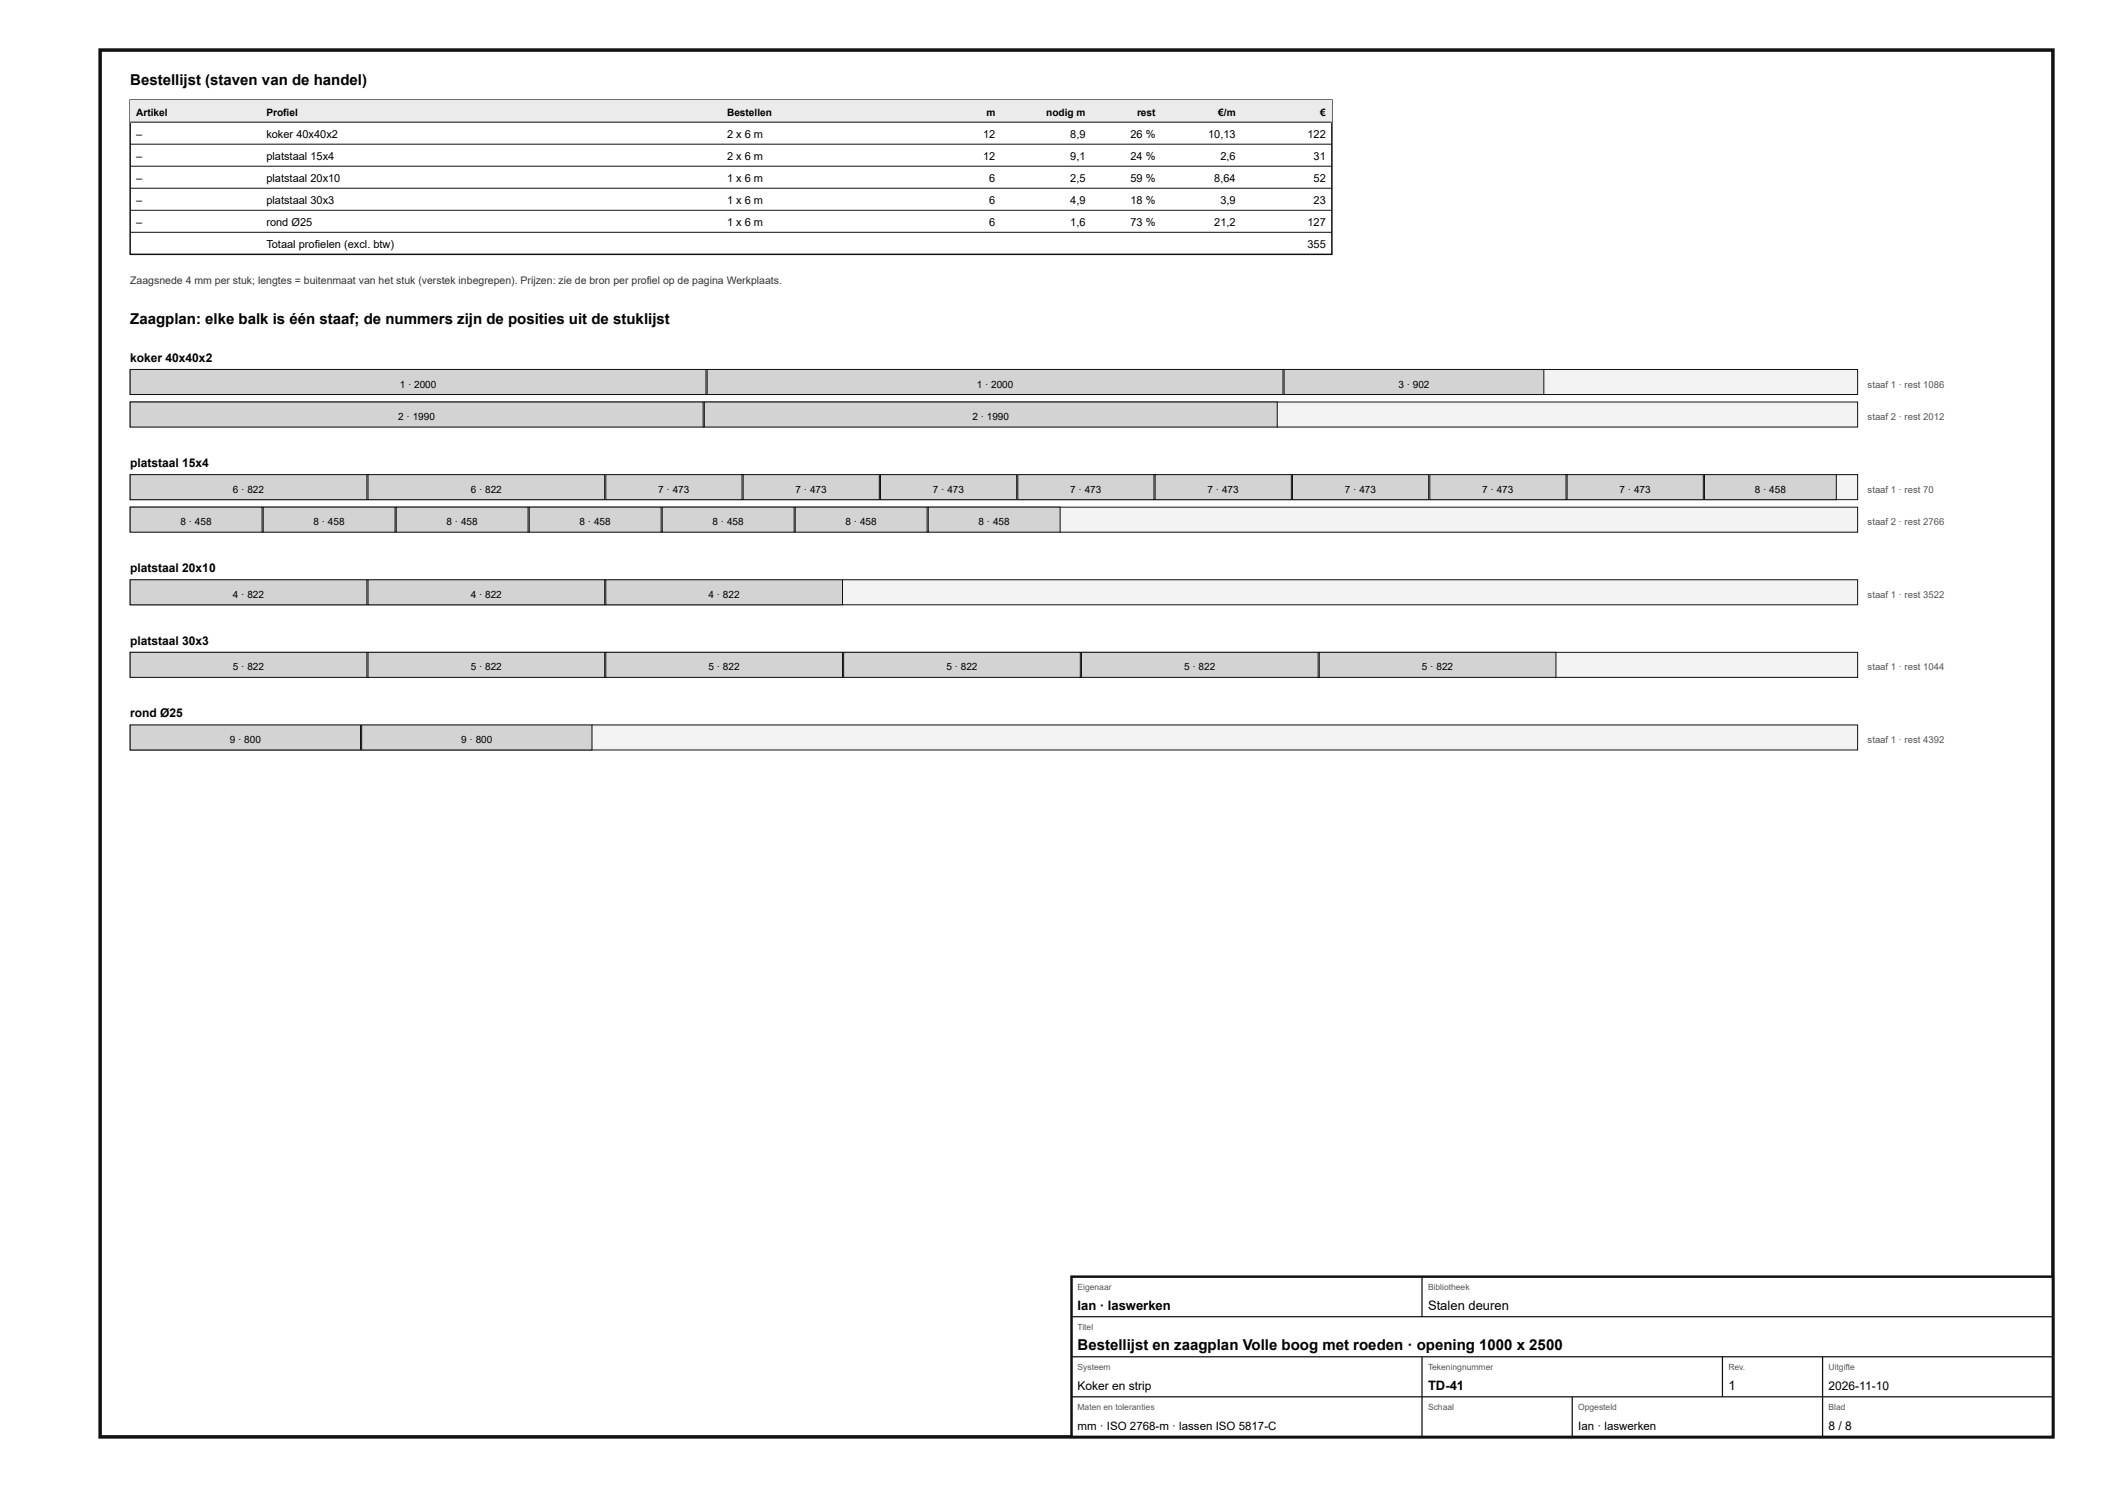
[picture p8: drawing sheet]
<svg xmlns="http://www.w3.org/2000/svg" width="420mm" height="297mm" viewBox="0 0 420 297" stroke-linecap="round" stroke-linejoin="round" font-family="sans-serif">
<defs><g id="words">
<g font-size="3">
<text x="26" y="17">Bestellijst (staven van de handel)</text>
<text x="26" y="64.8">Zaagplan: elke balk is één staaf; de nummers zijn de posities uit de stuklijst</text>
<text x="215.2" y="269.6">Bestellijst en zaagplan Volle boog met roeden · opening 1000 x 2500</text>
</g>
<g font-size="2.6">
<text x="215.2" y="261.6">Ian · laswerken</text>
<text x="285.2" y="261.6">Stalen deuren</text>
<text x="285.2" y="277.6">TD-41</text>
<text x="345.2" y="277.6">1</text>
</g>
<g font-size="2.4">
<text x="26" y="72.3">koker 40x40x2</text>
<text x="26" y="93.3">platstaal 15x4</text>
<text x="26" y="114.3">platstaal 20x10</text>
<text x="26" y="128.8">platstaal 30x3</text>
<text x="26" y="143.3">rond Ø25</text>
<text x="215.2" y="277.6">Koker en strip</text>
<text x="365.2" y="277.6">2026-11-10</text>
<text x="365.2" y="285.6">8 / 8</text>
</g>
<g font-size="2.3">
<text x="215.2" y="285.6">mm · ISO 2768-m · lassen ISO 5817-C</text>
<text x="315.2" y="285.6">Ian · laswerken</text>
</g>
<g font-size="2.2">
<text x="27.2" y="27.5">–</text>
<text x="53.2" y="27.5">koker 40x40x2</text>
<text x="145.2" y="27.5">2 x 6 m</text>
<text x="196.3" y="27.5">12</text>
<text x="213.7" y="27.5">8,9</text>
<text x="225.8" y="27.5">26 %</text>
<text x="241.3" y="27.5">10,13</text>
<text x="261.1" y="27.5">122</text>
<text x="27.2" y="31.9">–</text>
<text x="53.2" y="31.9">platstaal 15x4</text>
<text x="145.2" y="31.9">2 x 6 m</text>
<text x="196.3" y="31.9">12</text>
<text x="213.7" y="31.9">9,1</text>
<text x="225.8" y="31.9">24 %</text>
<text x="243.7" y="31.9">2,6</text>
<text x="262.3" y="31.9">31</text>
<text x="27.2" y="36.3">–</text>
<text x="27.2" y="40.7">–</text>
<text x="53.2" y="36.3">platstaal 20x10</text>
<text x="53.2" y="40.7">platstaal 30x3</text>
<text x="145.2" y="36.3">1 x 6 m</text>
<text x="145.2" y="40.7">1 x 6 m</text>
<text x="197.6" y="36.3">6</text>
<text x="197.6" y="40.7">6</text>
<text x="213.7" y="36.3">2,5</text>
<text x="213.7" y="40.7">4,9</text>
<text x="225.8" y="36.3">59 %</text>
<text x="225.8" y="40.7">18 %</text>
<text x="242.5" y="36.3">8,64</text>
<text x="243.7" y="40.7">3,9</text>
<text x="262.3" y="36.3">52</text>
<text x="262.3" y="40.7">23</text>
<text x="27.2" y="45.1">–</text>
<text x="53.2" y="45.1">rond Ø25</text>
<text x="145.2" y="45.1">1 x 6 m</text>
<text x="197.6" y="45.1">6</text>
<text x="213.7" y="45.1">1,6</text>
<text x="225.8" y="45.1">73 %</text>
<text x="242.5" y="45.1">21,2</text>
<text x="261.1" y="45.1">127</text>
<text x="53.2" y="49.5">Totaal profielen (excl. btw)</text>
<text x="261.1" y="49.5">355</text>
</g>
<text font-size="2.1" fill="#333" x="26" y="56.8">Zaagsnede 4 mm per stuk; lengtes = buitenmaat van het stuk (verstek inbegrepen). Prijzen: zie de bron per profiel op de pagina Werkplaats.</text>
<g font-size="2">
<text x="27.2" y="23.1">Artikel</text>
<text x="53.2" y="23.1">Profiel</text>
<text x="145.2" y="23.1">Bestellen</text>
<text x="197" y="23.1">m</text>
<text x="208.9" y="23.1">nodig m</text>
<text x="227.1" y="23.1">rest</text>
<text x="243.3" y="23.1">€/m</text>
<text x="263.7" y="23.1">€</text>
<text x="79.8" y="77.4">1 · 2000</text>
<text x="195.1" y="77.4">1 · 2000</text>
<text x="279.3" y="77.4">3 · 902</text>
<text x="79.5" y="83.9">2 · 1990</text>
<text x="194.2" y="83.9">2 · 1990</text>
<text x="46.5" y="98.4">6 · 822</text>
<text x="94" y="98.4">6 · 822</text>
<text x="131.5" y="98.4">7 · 473</text>
<text x="158.9" y="98.4">7 · 473</text>
<text x="186.3" y="98.4">7 · 473</text>
<text x="213.8" y="98.4">7 · 473</text>
<text x="241.2" y="98.4">7 · 473</text>
<text x="268.6" y="98.4">7 · 473</text>
<text x="296" y="98.4">7 · 473</text>
<text x="323.5" y="98.4">7 · 473</text>
<text x="350.5" y="98.4">8 · 458</text>
<text x="36.1" y="104.9">8 · 458</text>
<text x="62.6" y="104.9">8 · 458</text>
<text x="89.2" y="104.9">8 · 458</text>
<text x="115.7" y="104.9">8 · 458</text>
<text x="142.3" y="104.9">8 · 458</text>
<text x="168.9" y="104.9">8 · 458</text>
<text x="195.4" y="104.9">8 · 458</text>
<text x="46.5" y="119.4">4 · 822</text>
<text x="94" y="119.4">4 · 822</text>
<text x="141.5" y="119.4">4 · 822</text>
<text x="46.5" y="133.9">5 · 822</text>
<text x="94" y="133.9">5 · 822</text>
<text x="141.5" y="133.9">5 · 822</text>
<text x="189" y="133.9">5 · 822</text>
<text x="236.5" y="133.9">5 · 822</text>
<text x="284" y="133.9">5 · 822</text>
<text x="45.9" y="148.4">9 · 800</text>
<text x="92.1" y="148.4">9 · 800</text>
</g>
<g font-size="1.9" fill="#555">
<text x="373" y="77.4">staaf 1 · rest 1086</text>
<text x="373" y="83.9">staaf 2 · rest 2012</text>
<text x="373" y="98.4">staaf 1 · rest 70</text>
<text x="373" y="104.9">staaf 2 · rest 2766</text>
<text x="373" y="119.4">staaf 1 · rest 3522</text>
<text x="373" y="133.9">staaf 1 · rest 1044</text>
<text x="373" y="148.4">staaf 1 · rest 4392</text>
</g>
<g font-size="1.7" fill="#555">
<text x="215.2" y="257.6">Eigenaar</text>
<text x="285.2" y="257.6">Bibliotheek</text>
<text x="215.2" y="265.6">Titel</text>
<text x="215.2" y="273.6">Systeem</text>
<text x="285.2" y="273.6">Tekeningnummer</text>
<text x="345.2" y="273.6">Rev.</text>
<text x="365.2" y="273.6">Uitgifte</text>
<text x="215.2" y="281.6">Maten en toleranties</text>
<text x="285.2" y="281.6">Schaal</text>
<text x="315.2" y="281.6">Opgesteld</text>
<text x="365.2" y="281.6">Blad</text>
</g>
</g></defs>
<path d="M20 10h390v277h-390z" fill="none" stroke="#111" stroke-width=".7" stroke-linecap="butt"/>
<path d="M26 20h240v30.8h-240z" fill="none" stroke="#111" stroke-width=".3"/>
<path d="M26 20h240v4.4h-240z" fill="#e9ecee"/>
<path d="M26 24.4h240M26 28.8h240M26 33.2h240M26 37.6h240M26 42h240M26 46.4h240" fill="none" stroke="#111" stroke-width=".2"/>
<path d="M26 73.8h345v5h-345z" fill="#f2f3f3"/>
<path d="M26 73.8h345v5h-345z" fill="none" stroke="#111" stroke-width=".2"/>
<path d="M26 73.8h115v5h-115z" fill="#cfd4d7"/>
<path d="M26 73.8h115v5h-115z" fill="none" stroke="#111" stroke-width=".2"/>
<path d="M141.2 73.8h115v5h-115z" fill="#cfd4d7"/>
<path d="M141.2 73.8h115v5h-115z" fill="none" stroke="#111" stroke-width=".2"/>
<path d="M256.5 73.8h51.8v5h-51.8z" fill="#cfd4d7"/>
<path d="M256.5 73.8h51.8v5h-51.8z" fill="none" stroke="#111" stroke-width=".2"/>
<path d="M26 80.3h345v5h-345z" fill="#f2f3f3"/>
<path d="M26 80.3h345v5h-345z" fill="none" stroke="#111" stroke-width=".2"/>
<path d="M26 80.3h114.4v5h-114.4z" fill="#cfd4d7"/>
<path d="M26 80.3h114.4v5h-114.4z" fill="none" stroke="#111" stroke-width=".2"/>
<path d="M140.7 80.3h114.4v5h-114.4z" fill="#cfd4d7"/>
<path d="M140.7 80.3h114.4v5h-114.4z" fill="none" stroke="#111" stroke-width=".2"/>
<path d="M26 94.8h345v5h-345z" fill="#f2f3f3"/>
<path d="M26 94.8h345v5h-345z" fill="none" stroke="#111" stroke-width=".2"/>
<path d="M26 94.8h47.3v5h-47.3z" fill="#cfd4d7"/>
<path d="M26 94.8h47.3v5h-47.3z" fill="none" stroke="#111" stroke-width=".2"/>
<path d="M73.5 94.8h47.3v5h-47.3z" fill="#cfd4d7"/>
<path d="M73.5 94.8h47.3v5h-47.3z" fill="none" stroke="#111" stroke-width=".2"/>
<path d="M121 94.8h27.2v5h-27.2z" fill="#cfd4d7"/>
<path d="M121 94.8h27.2v5h-27.2z" fill="none" stroke="#111" stroke-width=".2"/>
<path d="M148.4 94.8h27.2v5h-27.2z" fill="#cfd4d7"/>
<path d="M148.4 94.8h27.2v5h-27.2z" fill="none" stroke="#111" stroke-width=".2"/>
<path d="M175.8 94.8h27.2v5h-27.2z" fill="#cfd4d7"/>
<path d="M175.8 94.8h27.2v5h-27.2z" fill="none" stroke="#111" stroke-width=".2"/>
<path d="M203.3 94.8h27.2v5h-27.2z" fill="#cfd4d7"/>
<path d="M203.3 94.8h27.2v5h-27.2z" fill="none" stroke="#111" stroke-width=".2"/>
<path d="M230.7 94.8h27.2v5h-27.2z" fill="#cfd4d7"/>
<path d="M230.7 94.8h27.2v5h-27.2z" fill="none" stroke="#111" stroke-width=".2"/>
<path d="M258.1 94.8h27.2v5h-27.2z" fill="#cfd4d7"/>
<path d="M258.1 94.8h27.2v5h-27.2z" fill="none" stroke="#111" stroke-width=".2"/>
<path d="M285.6 94.8h27.2v5h-27.2z" fill="#cfd4d7"/>
<path d="M285.6 94.8h27.2v5h-27.2z" fill="none" stroke="#111" stroke-width=".2"/>
<path d="M313 94.8h27.2v5h-27.2z" fill="#cfd4d7"/>
<path d="M313 94.8h27.2v5h-27.2z" fill="none" stroke="#111" stroke-width=".2"/>
<path d="M340.4 94.8h26.3v5h-26.3z" fill="#cfd4d7"/>
<path d="M340.4 94.8h26.3v5h-26.3z" fill="none" stroke="#111" stroke-width=".2"/>
<path d="M26 101.3h345v5h-345z" fill="#f2f3f3"/>
<path d="M26 101.3h345v5h-345z" fill="none" stroke="#111" stroke-width=".2"/>
<path d="M26 101.3h26.3v5h-26.3z" fill="#cfd4d7"/>
<path d="M26 101.3h26.3v5h-26.3z" fill="none" stroke="#111" stroke-width=".2"/>
<path d="M52.6 101.3h26.3v5h-26.3z" fill="#cfd4d7"/>
<path d="M52.6 101.3h26.3v5h-26.3z" fill="none" stroke="#111" stroke-width=".2"/>
<path d="M79.1 101.3h26.4v5h-26.4z" fill="#cfd4d7"/>
<path d="M79.1 101.3h26.4v5h-26.4z" fill="none" stroke="#111" stroke-width=".2"/>
<path d="M105.7 101.3h26.3v5h-26.3z" fill="#cfd4d7"/>
<path d="M105.7 101.3h26.3v5h-26.3z" fill="none" stroke="#111" stroke-width=".2"/>
<path d="M132.3 101.3h26.3v5h-26.3z" fill="#cfd4d7"/>
<path d="M132.3 101.3h26.3v5h-26.3z" fill="none" stroke="#111" stroke-width=".2"/>
<path d="M158.8 101.3h26.4v5h-26.4z" fill="#cfd4d7"/>
<path d="M158.8 101.3h26.4v5h-26.4z" fill="none" stroke="#111" stroke-width=".2"/>
<path d="M185.4 101.3h26.3v5h-26.3z" fill="#cfd4d7"/>
<path d="M185.4 101.3h26.3v5h-26.3z" fill="none" stroke="#111" stroke-width=".2"/>
<path d="M26 115.8h345v5h-345z" fill="#f2f3f3"/>
<path d="M26 115.8h345v5h-345z" fill="none" stroke="#111" stroke-width=".2"/>
<path d="M26 115.8h47.3v5h-47.3z" fill="#cfd4d7"/>
<path d="M26 115.8h47.3v5h-47.3z" fill="none" stroke="#111" stroke-width=".2"/>
<path d="M73.5 115.8h47.3v5h-47.3z" fill="#cfd4d7"/>
<path d="M73.5 115.8h47.3v5h-47.3z" fill="none" stroke="#111" stroke-width=".2"/>
<path d="M121 115.8h47.3v5h-47.3z" fill="#cfd4d7"/>
<path d="M121 115.8h47.3v5h-47.3z" fill="none" stroke="#111" stroke-width=".2"/>
<path d="M26 130.3h345v5h-345z" fill="#f2f3f3"/>
<path d="M26 130.3h345v5h-345z" fill="none" stroke="#111" stroke-width=".2"/>
<path d="M26 130.3h47.3v5h-47.3z" fill="#cfd4d7"/>
<path d="M26 130.3h47.3v5h-47.3z" fill="none" stroke="#111" stroke-width=".2"/>
<path d="M73.5 130.3h47.3v5h-47.3z" fill="#cfd4d7"/>
<path d="M73.5 130.3h47.3v5h-47.3z" fill="none" stroke="#111" stroke-width=".2"/>
<path d="M121 130.3h47.3v5h-47.3z" fill="#cfd4d7"/>
<path d="M121 130.3h47.3v5h-47.3z" fill="none" stroke="#111" stroke-width=".2"/>
<path d="M168.5 130.3h47.3v5h-47.3z" fill="#cfd4d7"/>
<path d="M168.5 130.3h47.3v5h-47.3z" fill="none" stroke="#111" stroke-width=".2"/>
<path d="M216 130.3h47.2v5h-47.2z" fill="#cfd4d7"/>
<path d="M216 130.3h47.2v5h-47.2z" fill="none" stroke="#111" stroke-width=".2"/>
<path d="M263.5 130.3h47.2v5h-47.2z" fill="#cfd4d7"/>
<path d="M263.5 130.3h47.2v5h-47.2z" fill="none" stroke="#111" stroke-width=".2"/>
<path d="M26 144.8h345v5h-345z" fill="#f2f3f3"/>
<path d="M26 144.8h345v5h-345z" fill="none" stroke="#111" stroke-width=".2"/>
<path d="M26 144.8h46v5h-46z" fill="#cfd4d7"/>
<path d="M26 144.8h46v5h-46z" fill="none" stroke="#111" stroke-width=".2"/>
<path d="M72.2 144.8h46v5h-46z" fill="#cfd4d7"/>
<path d="M72.2 144.8h46v5h-46z" fill="none" stroke="#111" stroke-width=".2"/>
<path d="M214 255h196v32h-196z" fill="#fff"/>
<path d="M214 255h196v32h-196z" fill="none" stroke="#111" stroke-width=".5"/>
<path d="M284 255v8M214 263h196M214 271h196M214 279h196M284 271v16M314 279v8M344 271v8M364 271v16" fill="none" stroke="#111" stroke-width=".25"/>
<use href="#words"/>
</svg>
